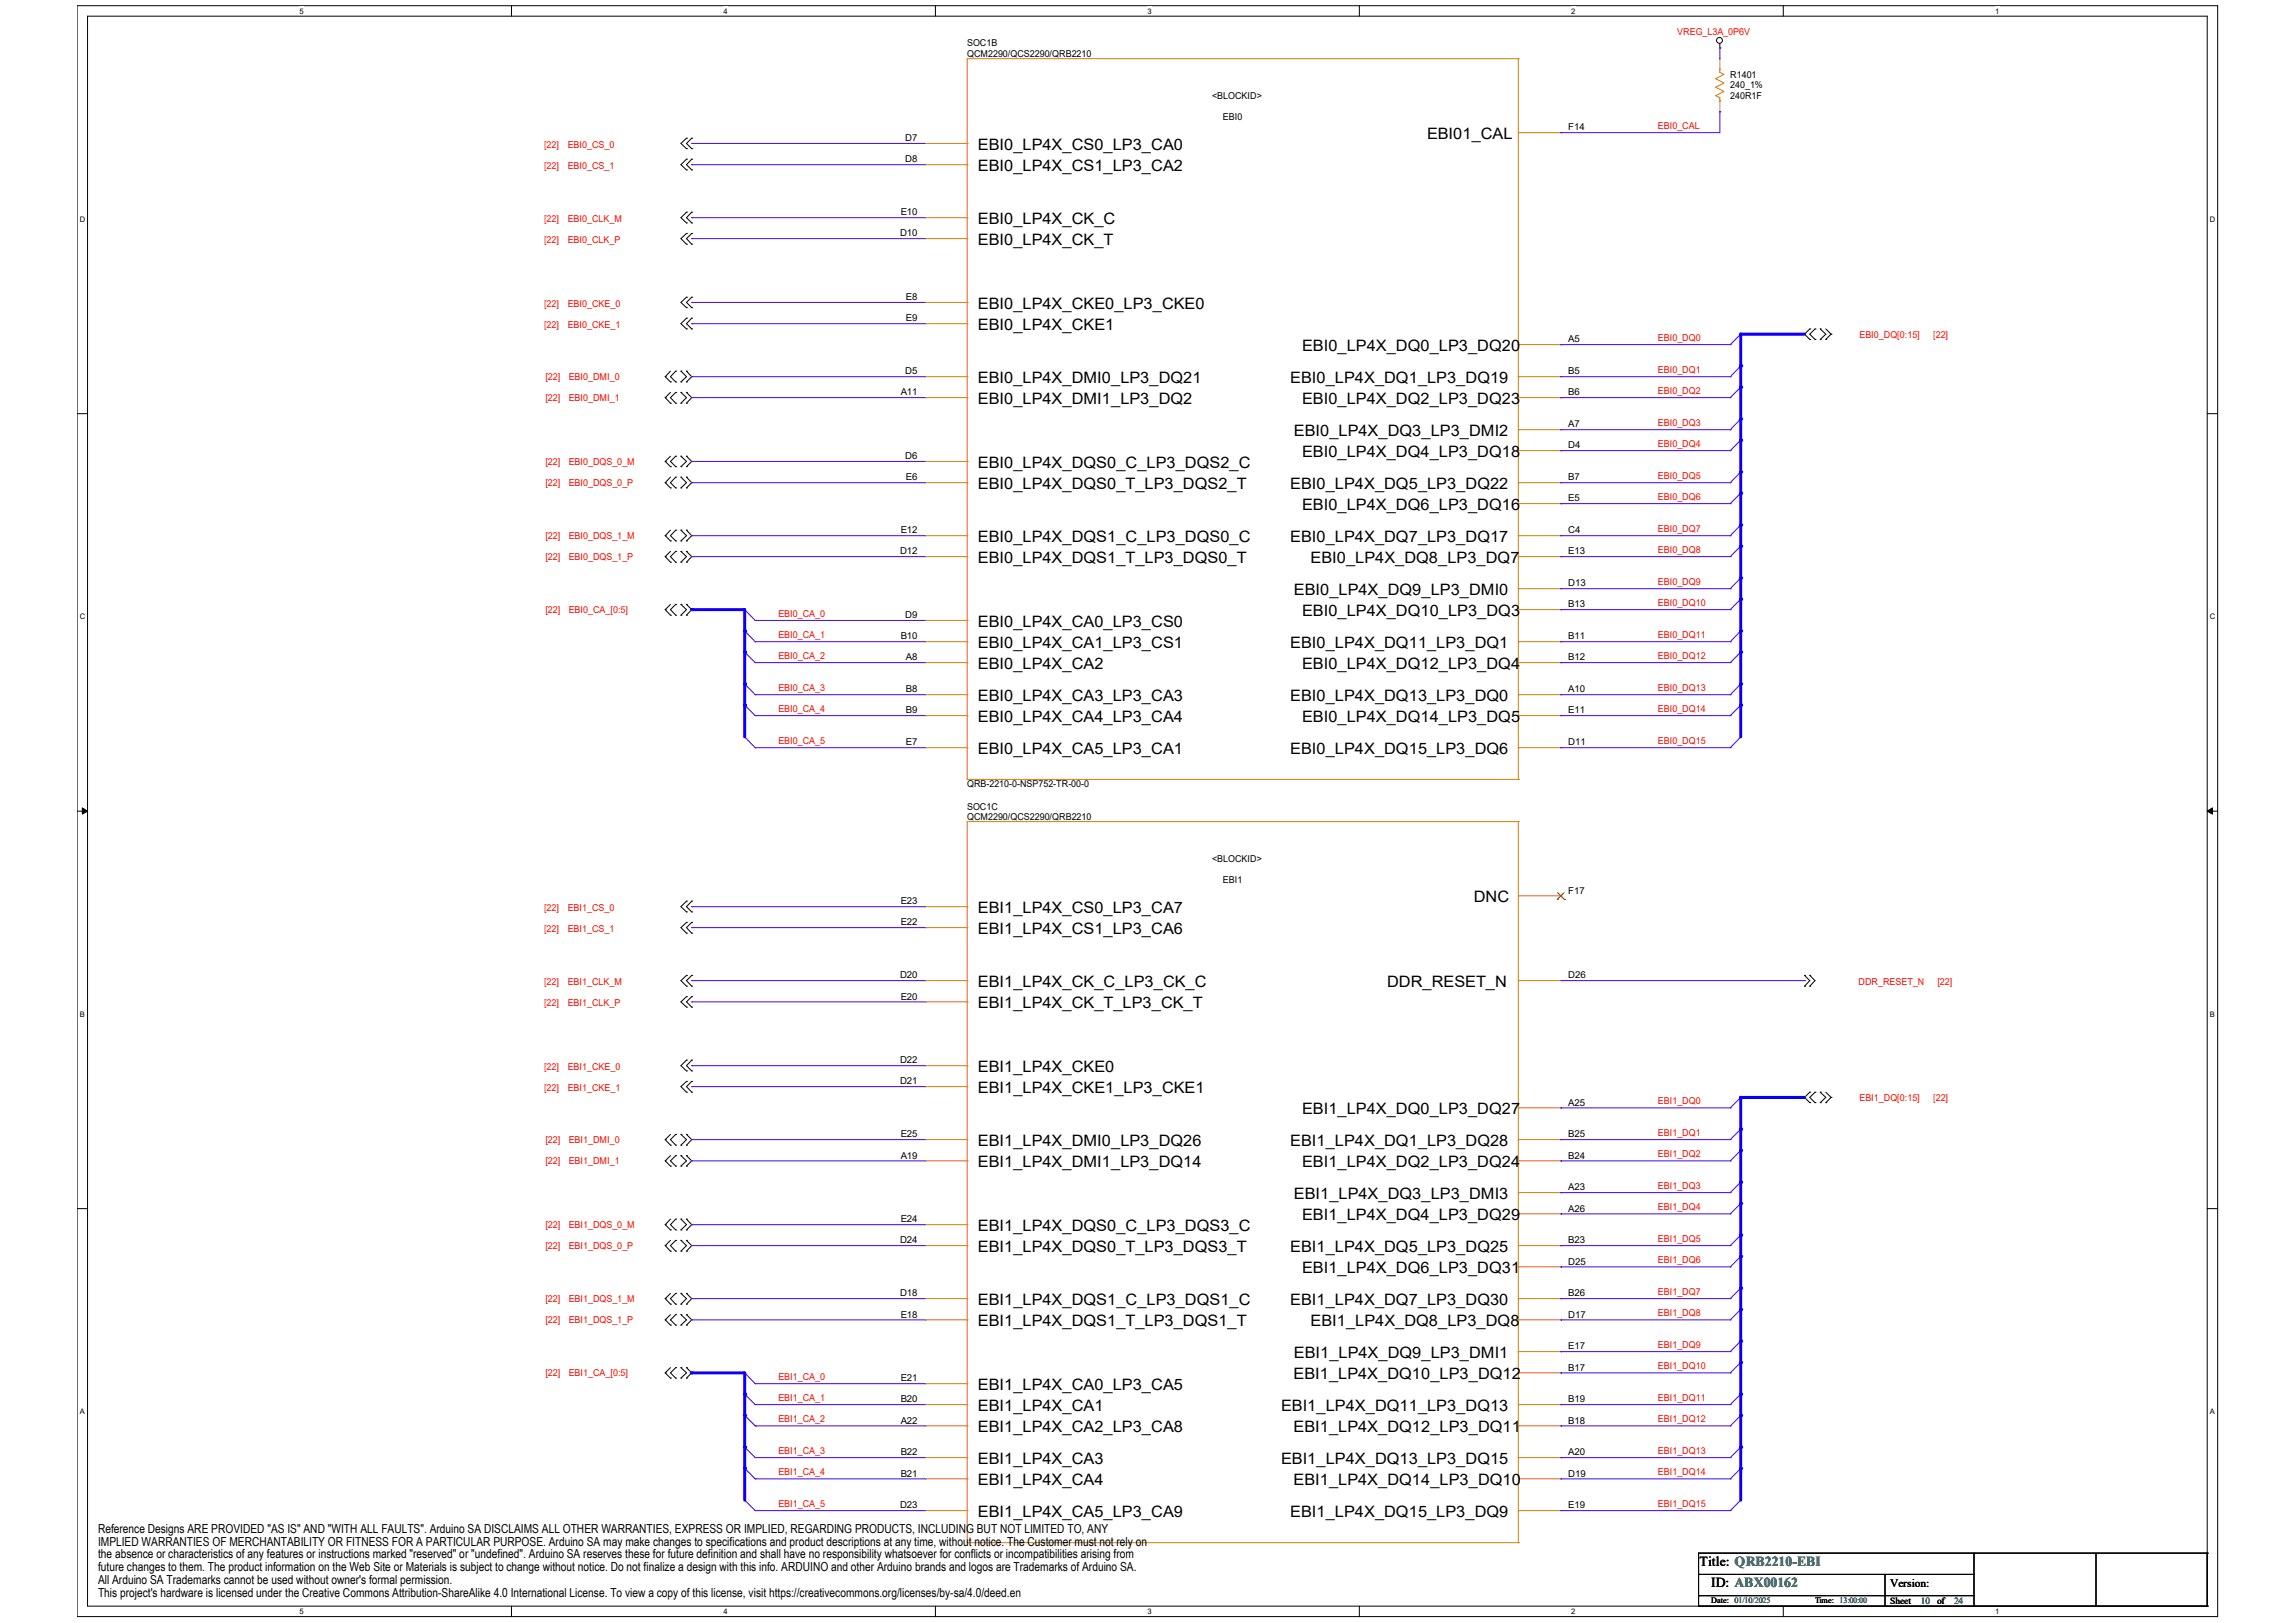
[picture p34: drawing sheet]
<svg xmlns="http://www.w3.org/2000/svg" width="297mm" height="210mm" viewBox="0 0 297 210" stroke-linecap="round" stroke-linejoin="round" font-family="sans-serif">
<defs><g id="words">
<g font-size="2">
<text x="184.7" y="18">EBI01_CAL</text>
<text x="126.6" y="19.4">EBI0_LP4X_CS0_LP3_CA0</text>
<text x="126.6" y="22.1">EBI0_LP4X_CS1_LP3_CA2</text>
<text x="126.6" y="29">EBI0_LP4X_CK_C</text>
<text x="126.6" y="31.7">EBI0_LP4X_CK_T</text>
<text x="126.6" y="39.9">EBI0_LP4X_CKE0_LP3_CKE0</text>
<text x="126.6" y="42.7">EBI0_LP4X_CKE1</text>
<text x="168.5" y="45.4">EBI0_LP4X_DQ0_LP3_DQ20</text>
<text x="126.6" y="49.6">EBI0_LP4X_DMI0_LP3_DQ21</text>
<text x="126.6" y="52.3">EBI0_LP4X_DMI1_LP3_DQ2</text>
<text x="167" y="49.6">EBI0_LP4X_DQ1_LP3_DQ19</text>
<text x="168.5" y="52.3">EBI0_LP4X_DQ2_LP3_DQ23</text>
<text x="167.5" y="56.4">EBI0_LP4X_DQ3_LP3_DMI2</text>
<text x="168.5" y="59.1">EBI0_LP4X_DQ4_LP3_DQ18</text>
<text x="126.6" y="60.5">EBI0_LP4X_DQS0_C_LP3_DQS2_C</text>
<text x="126.6" y="63.3">EBI0_LP4X_DQS0_T_LP3_DQS2_T</text>
<text x="167" y="63.3">EBI0_LP4X_DQ5_LP3_DQ22</text>
<text x="168.5" y="66">EBI0_LP4X_DQ6_LP3_DQ16</text>
<text x="126.6" y="70.1">EBI0_LP4X_DQS1_C_LP3_DQS0_C</text>
<text x="167" y="70.1">EBI0_LP4X_DQ7_LP3_DQ17</text>
<text x="126.6" y="72.8">EBI0_LP4X_DQS1_T_LP3_DQS0_T</text>
<text x="167.5" y="77">EBI0_LP4X_DQ9_LP3_DMI0</text>
<text x="169.6" y="72.8">EBI0_LP4X_DQ8_LP3_DQ7</text>
<text x="126.6" y="81.1">EBI0_LP4X_CA0_LP3_CS0</text>
<text x="126.6" y="83.8">EBI0_LP4X_CA1_LP3_CS1</text>
<text x="167" y="83.8">EBI0_LP4X_DQ11_LP3_DQ1</text>
<text x="168.5" y="79.7">EBI0_LP4X_DQ10_LP3_DQ3</text>
<text x="126.6" y="86.6">EBI0_LP4X_CA2</text>
<text x="168.5" y="86.6">EBI0_LP4X_DQ12_LP3_DQ4</text>
<text x="126.6" y="90.7">EBI0_LP4X_CA3_LP3_CA3</text>
<text x="126.6" y="93.4">EBI0_LP4X_CA4_LP3_CA4</text>
<text x="167" y="90.7">EBI0_LP4X_DQ13_LP3_DQ0</text>
<text x="168.5" y="93.4">EBI0_LP4X_DQ14_LP3_DQ5</text>
<text x="126.6" y="97.6">EBI0_LP4X_CA5_LP3_CA1</text>
<text x="167" y="97.6">EBI0_LP4X_DQ15_LP3_DQ6</text>
<text x="126.6" y="118.1">EBI1_LP4X_CS0_LP3_CA7</text>
<text x="190.7" y="116.7">DNC</text>
<text x="126.6" y="120.8">EBI1_LP4X_CS1_LP3_CA6</text>
<text x="126.6" y="127.7">EBI1_LP4X_CK_C_LP3_CK_C</text>
<text x="126.6" y="130.5">EBI1_LP4X_CK_T_LP3_CK_T</text>
<text x="179.5" y="127.7">DDR_RESET_N</text>
<text x="126.6" y="138.7">EBI1_LP4X_CKE0</text>
<text x="126.6" y="141.4">EBI1_LP4X_CKE1_LP3_CKE1</text>
<text x="126.6" y="148.3">EBI1_LP4X_DMI0_LP3_DQ26</text>
<text x="167" y="148.3">EBI1_LP4X_DQ1_LP3_DQ28</text>
<text x="168.5" y="144.2">EBI1_LP4X_DQ0_LP3_DQ27</text>
<text x="126.6" y="151">EBI1_LP4X_DMI1_LP3_DQ14</text>
<text x="167.5" y="155.1">EBI1_LP4X_DQ3_LP3_DMI3</text>
<text x="168.5" y="151">EBI1_LP4X_DQ2_LP3_DQ24</text>
<text x="126.6" y="159.3">EBI1_LP4X_DQS0_C_LP3_DQS3_C</text>
<text x="126.6" y="162">EBI1_LP4X_DQS0_T_LP3_DQS3_T</text>
<text x="167" y="162">EBI1_LP4X_DQ5_LP3_DQ25</text>
<text x="168.5" y="157.9">EBI1_LP4X_DQ4_LP3_DQ29</text>
<text x="168.5" y="164.7">EBI1_LP4X_DQ6_LP3_DQ31</text>
<text x="126.6" y="168.8">EBI1_LP4X_DQS1_C_LP3_DQS1_C</text>
<text x="126.6" y="171.6">EBI1_LP4X_DQS1_T_LP3_DQS1_T</text>
<text x="167" y="168.8">EBI1_LP4X_DQ7_LP3_DQ30</text>
<text x="169.6" y="171.6">EBI1_LP4X_DQ8_LP3_DQ8</text>
<text x="126.6" y="179.9">EBI1_LP4X_CA0_LP3_CA5</text>
<text x="167.4" y="178.5">EBI1_LP4X_DQ10_LP3_DQ12</text>
<text x="167.5" y="175.7">EBI1_LP4X_DQ9_LP3_DMI1</text>
<text x="126.6" y="182.6">EBI1_LP4X_CA1</text>
<text x="126.6" y="185.3">EBI1_LP4X_CA2_LP3_CA8</text>
<text x="165.8" y="182.6">EBI1_LP4X_DQ11_LP3_DQ13</text>
<text x="167.4" y="185.3">EBI1_LP4X_DQ12_LP3_DQ11</text>
<text x="126.6" y="189.4">EBI1_LP4X_CA3</text>
<text x="165.8" y="189.4">EBI1_LP4X_DQ13_LP3_DQ15</text>
<text x="126.6" y="192.2">EBI1_LP4X_CA4</text>
<text x="126.6" y="196.3">EBI1_LP4X_CA5_LP3_CA9</text>
<text x="167" y="196.3">EBI1_LP4X_DQ15_LP3_DQ9</text>
<text x="167.4" y="192.2">EBI1_LP4X_DQ14_LP3_DQ10</text>
</g>
<g font-size="1.8">
<text x="219.9" y="202.6">Title: QRB2210-EBI</text>
<text x="221.5" y="205.3">ID: ABX00162</text>
</g>
<g font-size="1.6">
<text x="12.7" y="198.4">Reference Designs ARE PROVIDED &quot;AS IS&quot; AND &quot;WITH ALL FAULTS&quot;. Arduino SA DISCLAIMS ALL OTHER WARRANTIES, EXPRESS OR IMPLIED, REGARDING PRODUCTS, INCLUDING BUT NOT LIMITED TO, ANY</text>
<text x="12.7" y="200">IMPLIED WARRANTIES OF MERCHANTABILITY OR FITNESS FOR A PARTICULAR PURPOSE. Arduino SA may make changes to specifications and product descriptions at any time, without notice. The Customer must not rely on</text>
<text x="12.7" y="201.7">the absence or characteristics of any features or instructions marked &quot;reserved&quot; or &quot;undefined&quot;. Arduino SA reserves these for future definition and shall have no responsibility whatsoever for conflicts or incompatibilities arising from</text>
<text x="12.7" y="203.3">future changes to them. The product information on the Web Site or Materials is subject to change without notice. Do not finalize a design with this info. ARDUINO and other Arduino brands and logos are Trademarks of Arduino SA.</text>
<text x="12.7" y="205">All Arduino SA Trademarks cannot be used without owner's formal permission.</text>
<text x="12.7" y="206.6">This project's hardware is licensed under the Creative Commons Attribution-ShareAlike 4.0 International License. To view a copy of this license, visit https://creativecommons.org/licenses/by-sa/4.0/deed.en</text>
</g>
<text font-size="1.5" x="244.6" y="205.3">Version:</text>
<g font-size="1.2">
<text x="125.2" y="6">SOC1B</text>
<text x="125.2" y="7.3">QCM2290/QCS2290/QRB2210</text>
<text x="223.9" y="10.1">R1401</text>
<text x="223.9" y="11.4">240_1%</text>
<text x="156.9" y="12.8">&lt;BLOCKID&gt;</text>
<text x="158.3" y="15.6">EBI0</text>
<text x="203" y="16.9">F14</text>
<text x="223.9" y="12.8">240R1F</text>
<text x="117.2" y="18.3">D7</text>
<text x="117.2" y="21">D8</text>
<text x="116.6" y="27.9">E10</text>
<text x="116.5" y="30.6">D10</text>
<text x="117.2" y="38.8">E8</text>
<text x="117.2" y="41.6">E9</text>
<text x="203" y="44.3">A5</text>
<text x="116.6" y="51.2">A11</text>
<text x="117.2" y="48.4">D5</text>
<text x="203" y="48.4">B5</text>
<text x="203" y="51.2">B6</text>
<text x="117.2" y="59.4">D6</text>
<text x="203" y="55.3">A7</text>
<text x="203" y="58">D4</text>
<text x="117.2" y="62.2">E6</text>
<text x="203" y="62.2">B7</text>
<text x="203" y="64.9">E5</text>
<text x="116.5" y="71.7">D12</text>
<text x="116.6" y="69">E12</text>
<text x="203" y="69">C4</text>
<text x="203" y="71.7">E13</text>
<text x="203" y="75.9">D13</text>
<text x="116.6" y="82.7">B10</text>
<text x="117.2" y="80">D9</text>
<text x="203" y="78.6">B13</text>
<text x="203" y="82.7">B11</text>
<text x="117.2" y="85.4">A8</text>
<text x="117.2" y="89.6">B8</text>
<text x="203" y="85.4">B12</text>
<text x="203" y="89.6">A10</text>
<text x="117.2" y="92.3">B9</text>
<text x="203" y="92.3">E11</text>
<text x="117.2" y="96.5">E7</text>
<text x="125.2" y="101.8">QRB-2210-0-NSP752-TR-00-0</text>
<text x="203" y="96.5">D11</text>
<text x="125.2" y="104.8">SOC1C</text>
<text x="125.2" y="106.1">QCM2290/QCS2290/QRB2210</text>
<text x="156.9" y="111.6">&lt;BLOCKID&gt;</text>
<text x="116.6" y="117">E23</text>
<text x="116.6" y="119.7">E22</text>
<text x="158.3" y="114.3">EBI1</text>
<text x="203" y="115.6">F17</text>
<text x="116.5" y="126.6">D20</text>
<text x="116.6" y="129.3">E20</text>
<text x="203" y="126.6">D26</text>
<text x="116.5" y="137.6">D22</text>
<text x="116.5" y="140.3">D21</text>
<text x="203" y="143.1">A25</text>
<text x="116.6" y="147.2">E25</text>
<text x="116.6" y="149.9">A19</text>
<text x="203" y="147.2">B25</text>
<text x="203" y="149.9">B24</text>
<text x="203" y="154">A23</text>
<text x="116.5" y="160.9">D24</text>
<text x="116.6" y="158.2">E24</text>
<text x="203" y="156.8">A26</text>
<text x="203" y="160.9">B23</text>
<text x="116.5" y="167.7">D18</text>
<text x="203" y="163.6">D25</text>
<text x="203" y="167.7">B26</text>
<text x="116.6" y="170.5">E18</text>
<text x="203" y="170.5">D17</text>
<text x="116.6" y="178.7">E21</text>
<text x="203" y="174.6">E17</text>
<text x="203" y="177.4">B17</text>
<text x="116.6" y="181.5">B20</text>
<text x="116.6" y="184.2">A22</text>
<text x="203" y="181.5">B19</text>
<text x="203" y="184.2">B18</text>
<text x="116.6" y="188.3">B22</text>
<text x="116.6" y="191.1">B21</text>
<text x="203" y="188.3">A20</text>
<text x="203" y="191.1">D19</text>
<text x="116.5" y="195.2">D23</text>
<text x="203" y="195.2">E19</text>
<text x="244.6" y="207.6">Sheet</text>
<text x="250.7" y="207.6">of</text>
</g>
<g font-size="1.2" fill="#f00">
<text x="217.1" y="4.6">VREG_L3A_0P6V</text>
<text x="214.6" y="16.7">EBI0_CAL</text>
<text x="70.4" y="19.2">[22]</text>
<text x="70.4" y="21.9">[22]</text>
<text x="73.5" y="19.2">EBI0_CS_0</text>
<text x="73.5" y="21.9">EBI0_CS_1</text>
<text x="70.4" y="28.8">[22]</text>
<text x="73.5" y="28.8">EBI0_CLK_M</text>
<text x="70.4" y="31.5">[22]</text>
<text x="73.5" y="31.5">EBI0_CLK_P</text>
<text x="70.4" y="39.7">[22]</text>
<text x="73.5" y="39.7">EBI0_CKE_0</text>
<text x="70.4" y="42.5">[22]</text>
<text x="73.5" y="42.5">EBI0_CKE_1</text>
<text x="214.6" y="44.1">EBI0_DQ0</text>
<text x="240.6" y="43.7">EBI0_DQ[0:15]</text>
<text x="250.2" y="43.7">[22]</text>
<text x="70.6" y="49.2">[22]</text>
<text x="70.6" y="51.9">[22]</text>
<text x="73.6" y="49.2">EBI0_DMI_0</text>
<text x="73.6" y="51.9">EBI0_DMI_1</text>
<text x="214.6" y="48.3">EBI0_DQ1</text>
<text x="214.6" y="51">EBI0_DQ2</text>
<text x="214.6" y="55.1">EBI0_DQ3</text>
<text x="214.6" y="57.8">EBI0_DQ4</text>
<text x="70.6" y="60.2">[22]</text>
<text x="70.6" y="62.9">[22]</text>
<text x="73.6" y="60.2">EBI0_DQS_0_M</text>
<text x="73.6" y="62.9">EBI0_DQS_0_P</text>
<text x="214.6" y="62">EBI0_DQ5</text>
<text x="214.6" y="64.7">EBI0_DQ6</text>
<text x="70.6" y="69.7">[22]</text>
<text x="73.6" y="69.7">EBI0_DQS_1_M</text>
<text x="214.6" y="68.9">EBI0_DQ7</text>
<text x="214.6" y="71.6">EBI0_DQ8</text>
<text x="70.6" y="72.5">[22]</text>
<text x="73.6" y="72.5">EBI0_DQS_1_P</text>
<text x="214.6" y="75.7">EBI0_DQ9</text>
<text x="70.6" y="79.4">[22]</text>
<text x="73.6" y="79.4">EBI0_CA_[0:5]</text>
<text x="100.7" y="79.8">EBI0_CA_0</text>
<text x="100.7" y="82.6">EBI0_CA_1</text>
<text x="214.6" y="78.4">EBI0_DQ10</text>
<text x="214.6" y="82.6">EBI0_DQ11</text>
<text x="100.7" y="85.3">EBI0_CA_2</text>
<text x="100.7" y="89.4">EBI0_CA_3</text>
<text x="214.6" y="85.3">EBI0_DQ12</text>
<text x="214.6" y="89.4">EBI0_DQ13</text>
<text x="100.7" y="92.1">EBI0_CA_4</text>
<text x="214.6" y="92.1">EBI0_DQ14</text>
<text x="100.7" y="96.3">EBI0_CA_5</text>
<text x="214.6" y="96.3">EBI0_DQ15</text>
<text x="70.4" y="117.9">[22]</text>
<text x="73.5" y="117.9">EBI1_CS_0</text>
<text x="70.4" y="120.6">[22]</text>
<text x="73.5" y="120.6">EBI1_CS_1</text>
<text x="70.4" y="127.5">[22]</text>
<text x="70.4" y="130.2">[22]</text>
<text x="73.5" y="127.5">EBI1_CLK_M</text>
<text x="73.5" y="130.2">EBI1_CLK_P</text>
<text x="240.5" y="127.5">DDR_RESET_N</text>
<text x="250.7" y="127.5">[22]</text>
<text x="70.4" y="138.5">[22]</text>
<text x="70.4" y="141.2">[22]</text>
<text x="73.5" y="138.5">EBI1_CKE_0</text>
<text x="73.5" y="141.2">EBI1_CKE_1</text>
<text x="214.6" y="142.9">EBI1_DQ0</text>
<text x="240.6" y="142.5">EBI1_DQ[0:15]</text>
<text x="250.2" y="142.5">[22]</text>
<text x="70.6" y="147.9">[22]</text>
<text x="73.6" y="147.9">EBI1_DMI_0</text>
<text x="214.6" y="147">EBI1_DQ1</text>
<text x="214.6" y="149.8">EBI1_DQ2</text>
<text x="70.6" y="150.7">[22]</text>
<text x="73.6" y="150.7">EBI1_DMI_1</text>
<text x="214.6" y="153.9">EBI1_DQ3</text>
<text x="70.6" y="158.9">[22]</text>
<text x="70.6" y="161.6">[22]</text>
<text x="73.6" y="158.9">EBI1_DQS_0_M</text>
<text x="73.6" y="161.6">EBI1_DQS_0_P</text>
<text x="214.6" y="156.6">EBI1_DQ4</text>
<text x="214.6" y="160.7">EBI1_DQ5</text>
<text x="214.6" y="163.5">EBI1_DQ6</text>
<text x="214.6" y="167.6">EBI1_DQ7</text>
<text x="70.6" y="168.5">[22]</text>
<text x="70.6" y="171.3">[22]</text>
<text x="73.6" y="168.5">EBI1_DQS_1_M</text>
<text x="73.6" y="171.3">EBI1_DQS_1_P</text>
<text x="214.6" y="170.3">EBI1_DQ8</text>
<text x="70.6" y="178.1">[22]</text>
<text x="73.6" y="178.1">EBI1_CA_[0:5]</text>
<text x="100.7" y="178.6">EBI1_CA_0</text>
<text x="214.6" y="174.4">EBI1_DQ9</text>
<text x="214.6" y="177.2">EBI1_DQ10</text>
<text x="100.7" y="181.3">EBI1_CA_1</text>
<text x="100.7" y="184">EBI1_CA_2</text>
<text x="214.6" y="181.3">EBI1_DQ11</text>
<text x="214.6" y="184">EBI1_DQ12</text>
<text x="100.7" y="188.1">EBI1_CA_3</text>
<text x="100.7" y="190.9">EBI1_CA_4</text>
<text x="214.6" y="188.1">EBI1_DQ13</text>
<text x="214.6" y="190.9">EBI1_DQ14</text>
<text x="100.7" y="195">EBI1_CA_5</text>
<text x="214.6" y="195">EBI1_DQ15</text>
</g>
<g font-size="1.2" fill="#008080">
<text x="248.6" y="207.6">10</text>
<text x="252.9" y="207.6">24</text>
</g>
<g font-size="1.1">
<text x="221.5" y="207.5">Date: 01/10/2025</text>
<text x="234.9" y="207.5">Time: 13:00:00</text>
</g>
<g font-size="1">
<text x="38.8" y="1.8">5</text>
<text x="93.6" y="1.8">4</text>
<text x="148.5" y="1.8">3</text>
<text x="203.4" y="1.8">2</text>
<text x="258.2" y="1.8">1</text>
<text x="10.3" y="28.7">D</text>
<text x="286" y="28.7">D</text>
<text x="10.3" y="80.1">C</text>
<text x="286" y="80.1">C</text>
<text x="10.3" y="131.5">B</text>
<text x="286" y="131.5">B</text>
<text x="10.3" y="183">A</text>
<text x="286" y="183">A</text>
<text x="38.8" y="208.8">5</text>
<text x="93.6" y="208.8">4</text>
<text x="148.5" y="208.8">3</text>
<text x="203.4" y="208.8">2</text>
<text x="258.2" y="208.8">1</text>
</g>
</g></defs>
<path d="M10 .7h277v208.5h-277zM11.3 2.1h274.3v205.7h-274.3z" fill="none" stroke="#000" stroke-width=".13"/>
<g fill="#fff">
<path d="M38.8 .9h.5v1.1h-.5z"/>
<path d="M38.8 208h.5v1.1h-.5z"/>
</g>
<path d="M66.2 .7v1.4M66.2 207.8v1.4" fill="none" stroke="#000" stroke-width=".13"/>
<g fill="#fff">
<path d="M93.6 .9h.6v1.1h-.6z"/>
<path d="M93.6 208h.6v1.1h-.6z"/>
</g>
<path d="M121.1 .7v1.4M121.1 207.8v1.4" fill="none" stroke="#000" stroke-width=".13"/>
<g fill="#fff">
<path d="M148.5 .9h.5v1.1h-.5z"/>
<path d="M148.5 208h.5v1.1h-.5z"/>
</g>
<path d="M175.9 .7v1.4M175.9 207.8v1.4" fill="none" stroke="#000" stroke-width=".13"/>
<g fill="#fff">
<path d="M203.4 .9h.5v1.1h-.5z"/>
<path d="M203.4 208h.5v1.1h-.5z"/>
</g>
<path d="M230.8 .7v1.4M230.8 207.8v1.4" fill="none" stroke="#000" stroke-width=".13"/>
<g fill="#fff">
<path d="M258.2 .9h.6v1.1h-.6z"/>
<path d="M258.2 208h.6v1.1h-.6z"/>
<path d="M10.3 27.8h.7v1.1h-.7z"/>
<path d="M286 27.8h.7v1.1h-.7z"/>
<path d="M10.3 79.2h.7v1.1h-.7z"/>
<path d="M286 79.2h.7v1.1h-.7z"/>
</g>
<path d="M10 53.5h1.3M285.6 53.5h1.4" fill="none" stroke="#000" stroke-width=".13"/>
<g fill="#fff">
<path d="M10.3 130.7h.6v1.1h-.6z"/>
<path d="M286 130.7h.6v1.1h-.6z"/>
</g>
<path d="M10 105h1.3M285.6 105h1.4" fill="none" stroke="#000" stroke-width=".13"/>
<path d="M10.7 104.5l.6 .5-.6 .3zM285.6 105l.7-.5v.8z" fill="#000" stroke="#000" stroke-width=".13"/>
<g fill="#fff">
<path d="M10.3 182.1h.6v1.1h-.6z"/>
<path d="M286 182.1h.6v1.1h-.6z"/>
</g>
<g fill="none" stroke="#000" stroke-width=".13">
<path d="M88.8 17.9h.1M88.8 19.2h.1M88.8 17.9l-.7 .7 .7 .6M89.5 17.9h.1M89.5 19.2h.1M89.5 17.9l-.7 .7 .7 .6M222.6 6.2h.1M222.6 5.6v.6M88.8 20.6h.1M88.8 22h.1M88.8 27.5h.1M88.8 28.8h.1"/>
<path d="M88.8 30.2h.1M88.8 31.6h.1M88.8 38.5h.1M88.8 39.8h.1M88.8 20.6l-.7 .7 .7 .7M88.8 27.5l-.7 .7 .7 .6M88.8 30.2l-.7 .7 .7 .7M88.8 38.5l-.7 .6 .7 .7M89.5 20.6h.1M89.5 22h.1M89.5 27.5h.1M89.5 28.8h.1"/>
<path d="M89.5 30.2h.1M89.5 31.6h.1M89.5 38.5h.1M89.5 39.8h.1M89.5 20.6l-.7 .7 .7 .7M89.5 27.5l-.7 .7 .7 .6M89.5 30.2l-.7 .7 .7 .7M89.5 38.5l-.7 .6 .7 .7M86.1 48.7h.1M86.1 51.5h.1M86.1 59.7h.1M86.1 48.7l.7 .7"/>
<path d="M86.1 51.5l.7 .7M86.1 59.7l.7 .7M86.8 49.4h.1M86.8 52.2h.1M86.8 48l-.7 .7M86.8 50.8l-.7 .7M86.8 59l-.7 .7M87.4 48l-.6 .7 .6 .7M87.4 50.8l-.6 .7 .6 .7M87.4 59l-.6 .7 .6 .7M87.4 48h.1M87.4 49.4h.1"/>
<path d="M87.4 50.8h.1M87.4 52.2h.1M87.4 59h.1M88.1 48l.7 .7-.7 .7M88.1 50.8l.7 .7-.7 .7M88.1 59l.7 .7-.7 .7M88.1 49.4h.1M88.1 48h.1M88.1 52.2h.1M88.1 50.8h.1M88.1 59h.1M88.8 48l.7 .7-.7 .7"/>
<path d="M88.8 50.8l.7 .7-.7 .7M88.8 59l.7 .7-.7 .7M88.8 41.2h.1M88.8 42.6h.1M88.8 48h.1M88.8 49.4h.1M88.8 50.8h.1M88.8 52.2h.1M88.8 59h.1M88.8 41.2l-.7 .7 .7 .7M89.5 41.2h.1M89.5 42.6h.1"/>
<path d="M89.5 41.2l-.7 .7 .7 .7M234.2 42.6h.1M234.2 43.9h.1M234.2 42.6l-.7 .6 .7 .7M234.9 42.6l-.7 .6 .7 .7M234.9 43.9h.1M234.9 42.6h.1M235.6 42.6l.7 .6-.7 .7M235.6 42.6h.1M235.6 43.9h.1M236.3 43.9h.1M236.3 42.6l.7 .6"/>
<path d="M237 43.2h.1M237 43.2l-.7 .7M86.1 78.9h.1M86.1 62.5h.1M86.1 69.3h.1M86.1 72h.1M86.1 78.9l.7 .7M86.1 62.5l.7 .6M86.1 69.3l.7 .7M86.1 72l.7 .7M86.8 79.6h.1M86.8 60.4h.1"/>
<path d="M86.8 63.1h.1M86.8 70h.1M86.8 72.7h.1M86.8 78.2l-.7 .7M86.8 61.7l-.7 .8M86.8 68.6l-.7 .7M86.8 71.4l-.7 .6M87.4 78.2l-.6 .7 .6 .7M87.4 61.7l-.6 .8 .6 .6M87.4 68.6l-.6 .7 .6 .7M87.4 71.4l-.6 .6 .6 .7M87.4 78.2h.1"/>
<path d="M87.4 79.6h.1M87.4 60.4h.1M87.4 61.7h.1M87.4 63.1h.1M87.4 68.6h.1M87.4 70h.1M87.4 71.4h.1M87.4 72.7h.1M88.1 78.2l.7 .7-.7 .7M88.1 61.7l.7 .8-.7 .6M88.1 68.6l.7 .7-.7 .7M88.1 71.4l.7 .6-.7 .7"/>
<path d="M88.1 79.6h.1M88.1 78.2h.1M88.1 60.4h.1M88.1 63.1h.1M88.1 61.7h.1M88.1 70h.1M88.1 68.6h.1M88.1 72.7h.1M88.1 71.4h.1M88.8 78.2l.7 .7-.7 .7M88.8 61.7l.7 .8-.7 .6M88.8 68.6l.7 .7-.7 .7"/>
<path d="M88.8 71.4l.7 .6-.7 .7M88.8 78.2h.1M88.8 79.6h.1M88.8 60.4h.1M88.8 61.7h.1M88.8 63.1h.1M88.8 68.6h.1M88.8 70h.1M88.8 71.4h.1M88.8 72.7h.1M88.8 116.6h.1M88.8 118h.1"/>
<path d="M88.8 119.4h.1M88.8 116.6l-.7 .7 .7 .7M88.8 119.4l-.7 .6 .7 .8M89.5 116.6h.1M89.5 118h.1M89.5 119.4h.1M89.5 116.6l-.7 .7 .7 .7M89.5 119.4l-.7 .6 .7 .8M88.8 137.2h.1M88.8 138.6h.1M88.8 139.9h.1M88.8 126.2h.1"/>
<path d="M88.8 127.6h.1M88.8 129h.1M88.8 130.3h.1M88.8 120.8h.1M88.8 137.2l-.7 .7 .7 .7M88.8 139.9l-.7 .7 .7 .7M88.8 126.2l-.7 .7 .7 .7M88.8 129l-.7 .6 .7 .7M89.5 137.2h.1M89.5 138.6h.1M89.5 139.9h.1M89.5 126.2h.1"/>
<path d="M89.5 127.6h.1M89.5 129h.1M89.5 130.3h.1M89.5 120.8h.1M89.5 137.2l-.7 .7 .7 .7M89.5 139.9l-.7 .7 .7 .7M89.5 126.2l-.7 .7 .7 .7M89.5 129l-.7 .6 .7 .7M233.5 126.2l.7 .7-.7 .7M233.5 126.2h.1M233.5 127.6h.1M234.2 126.2h.1"/>
<path d="M234.2 127.6h.1M234.2 126.2l.7 .7-.7 .7M10 156.4h1.3M86.1 158.5h.1M86.1 147.5h.1M86.1 150.2h.1M86.1 158.5l.7 .7M86.1 147.5l.7 .7M86.1 150.2l.7 .7M86.8 159.2h.1M86.8 148.2h.1M86.8 150.9h.1"/>
<path d="M86.8 157.8l-.7 .7M86.8 149.5l-.7 .7M86.8 146.8l-.7 .7M87.4 157.8l-.6 .7 .6 .7M87.4 146.8l-.6 .7 .6 .7M87.4 149.5l-.6 .7 .6 .7M87.4 157.8h.1M87.4 159.2h.1M87.4 146.8h.1M87.4 148.2h.1M87.4 149.5h.1M87.4 150.9h.1"/>
<path d="M88.1 157.8l.7 .7-.7 .7M88.1 146.8l.7 .7-.7 .7M88.1 149.5l.7 .7-.7 .7M88.1 159.2h.1M88.1 157.8h.1M88.1 148.2h.1M88.1 146.8h.1M88.1 150.9h.1M88.1 149.5h.1M88.8 157.8l.7 .7-.7 .7M88.8 146.8l.7 .7-.7 .7M88.8 149.5l.7 .7-.7 .7"/>
<path d="M88.8 157.8h.1M88.8 159.2h.1M88.8 146.8h.1M88.8 148.2h.1M88.8 149.5h.1M88.8 150.9h.1M88.8 141.3h.1M89.5 141.3h.1M234.2 141.3h.1M234.2 142.7h.1M234.2 141.3l-.7 .7 .7 .7M234.9 141.3l-.7 .7 .7 .7"/>
<path d="M234.9 142.7h.1M234.9 141.3h.1M235.6 141.3l.7 .7-.7 .7M235.6 141.3h.1M235.6 142.7h.1M236.3 142.7h.1M236.3 141.3l.7 .7M237 142h.1M237 142l-.7 .7M285.6 156.4h1.4M86.1 177.6h.1M86.1 168h.1"/>
<path d="M86.1 170.8h.1M86.1 161.2h.1M86.1 177.6l.7 .7M86.1 168l.7 .8M86.1 170.8l.7 .7M86.1 161.2l.7 .7M86.8 178.3h.1M86.8 168.8h.1M86.8 171.5h.1M86.8 161.9h.1M86.8 177l-.7 .6M86.8 170.1l-.7 .7"/>
<path d="M86.8 167.4l-.7 .6M86.8 160.5l-.7 .7M87.4 177l-.6 .6 .6 .7M87.4 167.4l-.6 .6 .6 .8M87.4 170.1l-.6 .7 .6 .7M87.4 160.5l-.6 .7 .6 .7M87.4 177h.1M87.4 178.3h.1M87.4 167.4h.1M87.4 168.8h.1M87.4 170.1h.1M87.4 171.5h.1"/>
<path d="M87.4 160.5h.1M87.4 161.9h.1M88.1 177l.7 .6-.7 .7M88.1 167.4l.7 .6-.7 .8M88.1 170.1l.7 .7-.7 .7M88.1 160.5l.7 .7-.7 .7M88.1 178.3h.1M88.1 177h.1M88.1 168.8h.1M88.1 167.4h.1M88.1 171.5h.1M88.1 170.1h.1"/>
<path d="M88.1 161.9h.1M88.1 160.5h.1M88.8 177l.7 .6-.7 .7M88.8 167.4l.7 .6-.7 .8M88.8 170.1l.7 .7-.7 .7M88.8 160.5l.7 .7-.7 .7M88.8 177h.1M88.8 178.3h.1M88.8 167.4h.1M88.8 168.8h.1M88.8 170.1h.1M88.8 171.5h.1"/>
<path d="M88.8 160.5h.1M88.8 161.9h.1M219.8 207.8h65.8M219.8 207.8h.1M219.8 203.7h.1M219.8 206.5h.1M219.8 203.7h35.7M219.8 206.5h35.7M244 207.8h.1M244 203.7v4.1M255.5 207.8h.1M255.5 201v6.8"/>
<path d="M271.3 207.8h.1M271.3 201v6.8M285.6 207.8h.1M285.6 201h.1M285.6 201v6.8M285.6 201h-65.8v6.8"/>
<circle cx="222.5" cy="5.2" r=".38"/>
</g>
<g fill="none" stroke="#4200ff" stroke-width=".13">
<path d="M202 17.2h.1M222.6 6.2h.1M222.6 14.5h.1M222.6 6.2v1.4M222.6 14.5v2.7h-20.6M223.9 48.7h.1M223.9 51.5h.1M223.9 55.6h.1M223.9 58.3h.1M223.9 44.6h.1M225.3 47.3l-1.4 1.4M225.3 50.1l-1.4 1.4"/>
<path d="M225.3 54.2l-1.4 1.4M225.3 57l-1.4 1.3M225.3 43.2l-1.4 1.4M96.4 78.9l1.3 1.4M96.4 78.9h.1M223.9 62.5h.1M223.9 65.2h.1M223.9 69.3h.1M223.9 72h.1M223.9 76.2h.1M223.9 78.9h.1M225.3 61.1l-1.4 1.4"/>
<path d="M225.3 63.8l-1.4 1.4M225.3 67.9l-1.4 1.4M225.3 70.7l-1.4 1.3M225.3 74.8l-1.4 1.4M225.3 77.5l-1.4 1.4M96.4 81.6l1.3 1.4M96.4 84.4l1.3 1.3M96.4 88.5l1.3 1.4M96.4 91.2l1.3 1.4M96.4 95.4l1.3 1.4M96.4 81.6h.1M96.4 84.4h.1"/>
<path d="M96.4 88.5h.1M96.4 91.2h.1M96.4 95.4h.1M223.9 83h.1M223.9 85.7h.1M223.9 89.9h.1M223.9 92.6h.1M223.9 96.8h.1M225.3 81.6l-1.4 1.4M225.3 84.4l-1.4 1.3M225.3 88.5l-1.4 1.4M225.3 91.2l-1.4 1.4"/>
<path d="M225.3 95.4l-1.4 1.4M223.9 147.5h.1M223.9 150.2h.1M223.9 154.3h.1M223.9 157.1h.1M223.9 143.4h.1M225.3 146.1l-1.4 1.4M225.3 148.9l-1.4 1.3M225.3 153l-1.4 1.3M225.3 155.7l-1.4 1.4M225.3 159.8l-1.4 1.4M225.3 142l-1.4 1.4"/>
<path d="M96.4 177.6l1.3 1.4M96.4 177.6h.1M223.9 161.2h.1M223.9 163.9h.1M223.9 168h.1M223.9 170.8h.1M223.9 174.9h.1M223.9 177.6h.1M225.3 162.6l-1.4 1.3M225.3 166.7l-1.4 1.3M225.3 169.4l-1.4 1.4M225.3 173.5l-1.4 1.4"/>
<path d="M225.3 176.3l-1.4 1.3M96.4 180.4l1.3 1.4M96.4 183.2l1.3 1.3M96.4 187.3l1.3 1.3M96.4 190l1.3 1.4M96.4 194.1l1.3 1.4M96.4 180.4h.1M96.4 183.2h.1M96.4 187.3h.1M96.4 190h.1M96.4 194.1h.1M223.9 181.8h.1"/>
<path d="M223.9 184.5h.1M223.9 188.6h.1M223.9 191.4h.1M223.9 195.5h.1M225.3 180.4l-1.4 1.4M225.3 183.2l-1.4 1.3M225.3 187.3l-1.4 1.3M225.3 190l-1.4 1.4M225.3 194.1l-1.4 1.4"/>
</g>
<g fill="none" stroke="#cc8006" stroke-width=".13">
<path d="M119.7 18.6h5.5M125.2 18.6h.1M196.5 17.2h5.5M196.5 7.6h.1M196.5 17.2h.1M196.5 7.6v93.3M196.5 7.6h-71.3v93.3M222.6 9v.4l.5 .2-1.1 .6 1.1 .5-1.1 .6 1.1 .5-1.1 .6 .6 .2v.5M222.6 13.1h.1M222.6 9h.1M119.7 21.3h5.5M119.7 28.2h5.5"/>
<path d="M119.7 30.9h5.5M119.7 39.1h5.5M125.2 21.3h.1M125.2 28.2h.1M125.2 30.9h.1M125.2 39.1h.1M119.7 41.9h5.5M119.7 48.7h5.5M119.7 51.5h5.5M119.7 59.7h5.5M125.2 41.9h.1M125.2 48.7h.1"/>
<path d="M125.2 51.5h.1M125.2 59.7h.1M196.5 48.7h5.5M196.5 51.5h5.5M196.5 44.6h5.5M196.5 55.6h5.5M196.5 58.3h5.5M196.5 44.6h.1M196.5 48.7h.1M196.5 51.5h.1M196.5 55.6h.1M196.5 58.3h.1"/>
<path d="M119.7 62.5h5.5M119.7 69.3h5.5M119.7 72h5.5M125.2 62.5h.1M125.2 69.3h.1M125.2 72h.1M196.5 62.5h5.5M196.5 69.3h5.5M196.5 72h5.5M196.5 65.2h5.5M196.5 76.2h5.5M196.5 78.9h5.5"/>
<path d="M196.5 62.5h.1M196.5 65.2h.1M196.5 69.3h.1M196.5 72h.1M196.5 76.2h.1M196.5 78.9h.1M119.7 80.3h5.5M119.7 83h5.5M119.7 85.7h5.5M119.7 89.9h5.5M119.7 92.6h5.5M119.7 96.8h5.5"/>
<path d="M125.2 80.3h.1M125.2 83h.1M125.2 85.7h.1M125.2 89.9h.1M125.2 92.6h.1M125.2 96.8h.1M196.5 83h5.5M196.5 85.7h5.5M196.5 89.9h5.5M196.5 92.6h5.5M196.5 96.8h5.5M196.5 83h.1"/>
<path d="M196.5 85.7h.1M196.5 89.9h.1M196.5 92.6h.1M196.5 96.8h.1M119.7 117.3h5.5M125.2 117.3h.1M125.2 100.9h.1M125.2 100.9h71.3M196.5 115.9h5.5M196.5 106.3h.1M196.5 115.9h.1M196.5 100.9h.1"/>
<path d="M196.5 106.3v93.3M196.5 106.3h-71.3v93.3M119.7 120h5.5M119.7 126.9h5.5M119.7 129.6h5.5M119.7 137.9h5.5M125.2 120h.1M125.2 126.9h.1M125.2 129.6h.1M125.2 137.9h.1M196.5 126.9h5.5M196.5 126.9h.1"/>
<path d="M119.7 140.6h5.5M119.7 147.5h5.5M119.7 150.2h5.5M119.7 158.5h5.5M125.2 140.6h.1M125.2 147.5h.1M125.2 150.2h.1M125.2 158.5h.1M196.5 147.5h5.5M196.5 150.2h5.5M196.5 143.4h5.5M196.5 154.3h5.5"/>
<path d="M196.5 157.1h5.5M196.5 143.4h.1M196.5 147.5h.1M196.5 150.2h.1M196.5 154.3h.1M196.5 157.1h.1M119.7 161.2h5.5M119.7 168h5.5M119.7 170.8h5.5M119.7 179h5.5M125.2 161.2h.1M125.2 168h.1"/>
<path d="M125.2 170.8h.1M125.2 179h.1M196.5 161.2h5.5M196.5 168h5.5M196.5 170.8h5.5M196.5 163.9h5.5M196.5 174.9h5.5M196.5 177.6h5.5M196.5 161.2h.1M196.5 163.9h.1M196.5 168h.1M196.5 170.8h.1"/>
<path d="M196.5 174.9h.1M196.5 177.6h.1M119.7 181.8h5.5M119.7 184.5h5.5M119.7 188.6h5.5M119.7 191.4h5.5M119.7 195.5h5.5M125.2 199.6h.1M125.2 181.8h.1M125.2 184.5h.1M125.2 188.6h.1M125.2 191.4h.1"/>
<path d="M125.2 195.5h.1M125.2 199.6h71.3M196.5 181.8h5.5M196.5 184.5h5.5M196.5 188.6h5.5M196.5 191.4h5.5M196.5 195.5h5.5M196.5 199.6h.1M196.5 181.8h.1M196.5 184.5h.1M196.5 188.6h.1M196.5 191.4h.1"/>
<path d="M196.5 195.5h.1"/>
</g>
<g fill="none" stroke="#a84" stroke-width=".13">
<path d="M119.7 18.6h.1M202 17.2h.1M222.6 7.6h.1M222.6 14.5h.1M222.6 7.6v1.4M222.6 13.1v1.4M119.7 21.3h.1M119.7 28.2h.1M119.7 30.9h.1M119.7 39.1h.1M119.7 41.9h.1M119.7 48.7h.1"/>
<path d="M119.7 51.5h.1M119.7 59.7h.1M202 44.6h.1M202 48.7h.1M202 51.5h.1M202 55.6h.1M202 58.3h.1M119.7 62.5h.1M119.7 69.3h.1M119.7 72h.1M202 62.5h.1M202 65.2h.1"/>
<path d="M202 69.3h.1M202 72h.1M202 76.2h.1M202 78.9h.1M119.7 80.3h.1M119.7 83h.1M119.7 85.7h.1M119.7 89.9h.1M119.7 92.6h.1M119.7 96.8h.1M202 83h.1M202 85.7h.1"/>
<path d="M202 89.9h.1M202 92.6h.1M202 96.8h.1M119.7 117.3h.1M202 115.9h.1M119.7 120h.1M119.7 126.9h.1M119.7 129.6h.1M119.7 137.9h.1M202 126.9h.1M119.7 140.6h.1M119.7 147.5h.1"/>
<path d="M119.7 150.2h.1M119.7 158.5h.1M202 143.4h.1M202 147.5h.1M202 150.2h.1M202 154.3h.1M202 157.1h.1M119.7 161.2h.1M119.7 168h.1M119.7 170.8h.1M119.7 179h.1M202 161.2h.1"/>
<path d="M202 163.9h.1M202 168h.1M202 170.8h.1M202 174.9h.1M202 177.6h.1M119.7 181.8h.1M119.7 184.5h.1M119.7 188.6h.1M119.7 191.4h.1M119.7 195.5h.1M202 181.8h.1M202 184.5h.1"/>
<path d="M202 188.6h.1M202 191.4h.1M202 195.5h.1"/>
</g>
<path d="M201.5 116.4h.1M201.6 115.5l.9 .9M202.4 115.5l-.9 .9M202.5 116.4h.1" fill="none" stroke="#804000" stroke-width=".13"/>
<path d="M225.3 43.2h8.2" fill="none" stroke="#00f" stroke-width=".38"/>
<circle cx="225.3" cy="43.2" r=".19" fill="#00f"/>
<path d="M225.3 43.2v4.1" fill="none" stroke="#00f" stroke-width=".38"/>
<circle cx="225.3" cy="47.3" r=".19" fill="#00f"/>
<path d="M225.3 47.3v2.8" fill="none" stroke="#00f" stroke-width=".38"/>
<circle cx="225.3" cy="47.3" r=".19" fill="#00f"/>
<path d="M202 48.7h.1M202 48.7h21.9" fill="none" stroke="#4200ff" stroke-width=".13"/>
<path d="M225.3 50.1v4.1" fill="none" stroke="#00f" stroke-width=".38"/>
<circle cx="225.3" cy="50.1" r=".19" fill="#00f"/>
<path d="M202 51.5h.1M202 51.5h21.9" fill="none" stroke="#4200ff" stroke-width=".13"/>
<path d="M225.3 54.2v2.8" fill="none" stroke="#00f" stroke-width=".38"/>
<circle cx="225.3" cy="54.2" r=".19" fill="#00f"/>
<path d="M202 55.6h.1M202 55.6h21.9" fill="none" stroke="#4200ff" stroke-width=".13"/>
<path d="M225.3 57v4.1" fill="none" stroke="#00f" stroke-width=".38"/>
<circle cx="225.3" cy="57" r=".19" fill="#00f"/>
<path d="M202 58.3h.1M202 58.3h21.9" fill="none" stroke="#4200ff" stroke-width=".13"/>
<path d="M225.3 61.1v2.7" fill="none" stroke="#00f" stroke-width=".38"/>
<circle cx="225.3" cy="61.1" r=".19" fill="#00f"/>
<path d="M202 62.5h.1M202 62.5h21.9" fill="none" stroke="#4200ff" stroke-width=".13"/>
<path d="M225.3 63.8v4.1" fill="none" stroke="#00f" stroke-width=".38"/>
<circle cx="225.3" cy="63.8" r=".19" fill="#00f"/>
<path d="M202 65.2h.1M202 65.2h21.9" fill="none" stroke="#4200ff" stroke-width=".13"/>
<path d="M225.3 67.9v2.8" fill="none" stroke="#00f" stroke-width=".38"/>
<circle cx="225.3" cy="67.9" r=".19" fill="#00f"/>
<path d="M202 69.3h.1M202 69.3h21.9" fill="none" stroke="#4200ff" stroke-width=".13"/>
<path d="M225.3 70.7v4.1" fill="none" stroke="#00f" stroke-width=".38"/>
<circle cx="225.3" cy="70.7" r=".19" fill="#00f"/>
<path d="M202 72h.1M202 72h21.9" fill="none" stroke="#4200ff" stroke-width=".13"/>
<path d="M225.3 74.8v2.7" fill="none" stroke="#00f" stroke-width=".38"/>
<circle cx="225.3" cy="74.8" r=".19" fill="#00f"/>
<path d="M202 76.2h.1M202 76.2h21.9" fill="none" stroke="#4200ff" stroke-width=".13"/>
<path d="M225.3 77.5v4.1" fill="none" stroke="#00f" stroke-width=".38"/>
<circle cx="225.3" cy="77.5" r=".19" fill="#00f"/>
<path d="M89.5 78.9h6.9" fill="none" stroke="#00f" stroke-width=".38"/>
<circle cx="89.5" cy="78.9" r=".19" fill="#00f"/>
<path d="M96.4 78.9v2.7" fill="none" stroke="#00f" stroke-width=".38"/>
<circle cx="96.4" cy="81.6" r=".19" fill="#00f"/>
<path d="M202 78.9h.1M202 78.9h21.9M97.7 80.3h.1M97.7 80.3h22" fill="none" stroke="#4200ff" stroke-width=".13"/>
<path d="M225.3 81.6v2.8" fill="none" stroke="#00f" stroke-width=".38"/>
<circle cx="225.3" cy="81.6" r=".19" fill="#00f"/>
<path d="M97.7 83h.1M97.7 83h22M202 83h.1M202 83h21.9" fill="none" stroke="#4200ff" stroke-width=".13"/>
<path d="M96.4 84.4v4.1" fill="none" stroke="#00f" stroke-width=".38"/>
<circle cx="96.4" cy="84.4" r=".19" fill="#00f"/>
<path d="M225.3 84.4v4.1" fill="none" stroke="#00f" stroke-width=".38"/>
<circle cx="225.3" cy="84.4" r=".19" fill="#00f"/>
<path d="M97.7 85.7h.1M97.7 85.7h22M202 85.7h.1M202 85.7h21.9" fill="none" stroke="#4200ff" stroke-width=".13"/>
<path d="M96.4 88.5v2.7" fill="none" stroke="#00f" stroke-width=".38"/>
<circle cx="96.4" cy="88.5" r=".19" fill="#00f"/>
<path d="M225.3 88.5v2.7" fill="none" stroke="#00f" stroke-width=".38"/>
<circle cx="225.3" cy="88.5" r=".19" fill="#00f"/>
<path d="M97.7 89.9h.1M97.7 89.9h22M202 89.9h.1M202 89.9h21.9" fill="none" stroke="#4200ff" stroke-width=".13"/>
<path d="M96.4 91.2v4.2" fill="none" stroke="#00f" stroke-width=".38"/>
<circle cx="96.4" cy="91.2" r=".19" fill="#00f"/>
<path d="M225.3 91.2v4.2" fill="none" stroke="#00f" stroke-width=".38"/>
<circle cx="225.3" cy="91.2" r=".19" fill="#00f"/>
<path d="M97.7 92.6h.1M97.7 96.8h.1M97.7 92.6h22M97.7 96.8h22M202 92.6h.1M202 96.8h.1M202 92.6h21.9M202 96.8h21.9" fill="none" stroke="#4200ff" stroke-width=".13"/>
<path d="M89.5 177.6h6.9" fill="none" stroke="#00f" stroke-width=".38"/>
<circle cx="89.5" cy="177.6" r=".19" fill="#00f"/>
<path d="M96.4 180.4v2.8" fill="none" stroke="#00f" stroke-width=".38"/>
<circle cx="96.4" cy="180.4" r=".19" fill="#00f"/>
<path d="M97.7 181.8h.1M97.7 181.8h22" fill="none" stroke="#4200ff" stroke-width=".13"/>
<path d="M96.4 183.2v4.1" fill="none" stroke="#00f" stroke-width=".38"/>
<circle cx="96.4" cy="183.2" r=".19" fill="#00f"/>
<path d="M97.7 184.5h.1M97.7 184.5h22" fill="none" stroke="#4200ff" stroke-width=".13"/>
<path d="M96.4 187.3v2.7" fill="none" stroke="#00f" stroke-width=".38"/>
<circle cx="96.4" cy="187.3" r=".19" fill="#00f"/>
<path d="M97.7 188.6h.1M97.7 188.6h22" fill="none" stroke="#4200ff" stroke-width=".13"/>
<path d="M96.4 190v4.1" fill="none" stroke="#00f" stroke-width=".38"/>
<circle cx="96.4" cy="190" r=".19" fill="#00f"/>
<path d="M97.7 191.4h.1M97.7 195.5h.1M97.7 191.4h22M97.7 195.5h22" fill="none" stroke="#4200ff" stroke-width=".13"/>
<path d="M225.3 142h8.2" fill="none" stroke="#00f" stroke-width=".38"/>
<circle cx="225.3" cy="142" r=".19" fill="#00f"/>
<path d="M225.3 142v4.1" fill="none" stroke="#00f" stroke-width=".38"/>
<circle cx="225.3" cy="142" r=".19" fill="#00f"/>
<path d="M225.3 146.1v2.8" fill="none" stroke="#00f" stroke-width=".38"/>
<circle cx="225.3" cy="146.1" r=".19" fill="#00f"/>
<path d="M202 147.5h.1M202 147.5h21.9" fill="none" stroke="#4200ff" stroke-width=".13"/>
<path d="M225.3 148.9v4.1" fill="none" stroke="#00f" stroke-width=".38"/>
<circle cx="225.3" cy="148.9" r=".19" fill="#00f"/>
<path d="M202 150.2h.1M202 150.2h21.9" fill="none" stroke="#4200ff" stroke-width=".13"/>
<path d="M225.3 153v2.7" fill="none" stroke="#00f" stroke-width=".38"/>
<circle cx="225.3" cy="153" r=".19" fill="#00f"/>
<path d="M202 154.3h.1M202 154.3h21.9" fill="none" stroke="#4200ff" stroke-width=".13"/>
<path d="M225.3 155.7v4.1" fill="none" stroke="#00f" stroke-width=".38"/>
<circle cx="225.3" cy="155.7" r=".19" fill="#00f"/>
<path d="M202 157.1h.1M202 157.1h21.9" fill="none" stroke="#4200ff" stroke-width=".13"/>
<path d="M225.3 159.8v2.8" fill="none" stroke="#00f" stroke-width=".38"/>
<circle cx="225.3" cy="159.8" r=".19" fill="#00f"/>
<path d="M202 161.2h.1M202 161.2h21.9" fill="none" stroke="#4200ff" stroke-width=".13"/>
<path d="M225.3 162.6v4.1" fill="none" stroke="#00f" stroke-width=".38"/>
<circle cx="225.3" cy="162.6" r=".19" fill="#00f"/>
<path d="M202 163.9h.1M202 163.9h21.9" fill="none" stroke="#4200ff" stroke-width=".13"/>
<path d="M225.3 166.7v2.7" fill="none" stroke="#00f" stroke-width=".38"/>
<circle cx="225.3" cy="166.7" r=".19" fill="#00f"/>
<path d="M202 168h.1M202 168h21.9" fill="none" stroke="#4200ff" stroke-width=".13"/>
<path d="M225.3 169.4v4.1" fill="none" stroke="#00f" stroke-width=".38"/>
<circle cx="225.3" cy="169.4" r=".19" fill="#00f"/>
<path d="M202 170.8h.1M202 170.8h21.9" fill="none" stroke="#4200ff" stroke-width=".13"/>
<path d="M225.3 173.5v2.8" fill="none" stroke="#00f" stroke-width=".38"/>
<circle cx="225.3" cy="173.5" r=".19" fill="#00f"/>
<path d="M202 174.9h.1M202 174.9h21.9" fill="none" stroke="#4200ff" stroke-width=".13"/>
<path d="M225.3 176.3v4.1" fill="none" stroke="#00f" stroke-width=".38"/>
<circle cx="225.3" cy="176.3" r=".19" fill="#00f"/>
<path d="M202 177.6h.1M202 177.6h21.9" fill="none" stroke="#4200ff" stroke-width=".13"/>
<path d="M225.3 180.4v2.8" fill="none" stroke="#00f" stroke-width=".38"/>
<circle cx="225.3" cy="180.4" r=".19" fill="#00f"/>
<path d="M202 181.8h.1M202 181.8h21.9" fill="none" stroke="#4200ff" stroke-width=".13"/>
<path d="M225.3 183.2v4.1" fill="none" stroke="#00f" stroke-width=".38"/>
<circle cx="225.3" cy="183.2" r=".19" fill="#00f"/>
<path d="M202 184.5h.1M202 184.5h21.9" fill="none" stroke="#4200ff" stroke-width=".13"/>
<path d="M225.3 187.3v2.7" fill="none" stroke="#00f" stroke-width=".38"/>
<circle cx="225.3" cy="187.3" r=".19" fill="#00f"/>
<path d="M202 188.6h.1M202 188.6h21.9" fill="none" stroke="#4200ff" stroke-width=".13"/>
<path d="M225.3 190v4.1" fill="none" stroke="#00f" stroke-width=".38"/>
<circle cx="225.3" cy="190" r=".19" fill="#00f"/>
<g fill="none" stroke="#4200ff" stroke-width=".13">
<path d="M89.5 18.6h.1M89.5 18.6h30.2M89.5 21.3h.1M89.5 28.2h.1M89.5 30.9h.1M89.5 39.1h.1M89.5 21.3h30.2M89.5 28.2h30.2M89.5 30.9h30.2M89.5 39.1h30.2M89.5 41.9h.1M89.5 48.7h.1"/>
<path d="M89.5 51.5h.1M89.5 59.7h.1M89.5 41.9h30.2M89.5 48.7h30.2M89.5 51.5h30.2M89.5 59.7h30.2M202 44.6h.1M202 44.6h21.9M89.5 62.5h.1M89.5 69.3h.1M89.5 72h.1M89.5 62.5h30.2"/>
<path d="M89.5 69.3h30.2M89.5 72h30.2M89.5 120h.1M89.5 126.9h.1M89.5 129.6h.1M89.5 120h30.2M89.5 126.9h30.2M89.5 129.6h30.2M202 126.9h31.5M233.5 126.9h.1M89.5 140.6h.1M89.5 147.5h.1"/>
<path d="M89.5 150.2h.1M89.5 140.6h30.2M89.5 147.5h30.2M89.5 150.2h30.2M202 143.4h.1M202 143.4h21.9M89.5 161.2h.1M89.5 168h.1M89.5 170.8h.1M89.5 161.2h30.2M89.5 168h30.2M89.5 170.8h30.2"/>
<path d="M97.7 179h.1M97.7 179h22M202 191.4h.1M202 195.5h.1M202 191.4h21.9M202 195.5h21.9"/>
</g>
<path d="M96.4 177.6v2.8" fill="none" stroke="#00f" stroke-width=".38"/>
<circle cx="96.4" cy="180.4" r=".19" fill="#00f"/>
<path d="M89.5 117.3h.1M89.5 117.3h30.2M89.5 137.9h.1M89.5 137.9h30.2M89.5 158.5h.1M89.5 158.5h30.2" fill="none" stroke="#4200ff" stroke-width=".13"/>
<path d="M96.4 81.6v2.8" fill="none" stroke="#00f" stroke-width=".38"/>
<circle cx="96.4" cy="84.4" r=".19" fill="#00f"/>
<use href="#words"/>
</svg>
